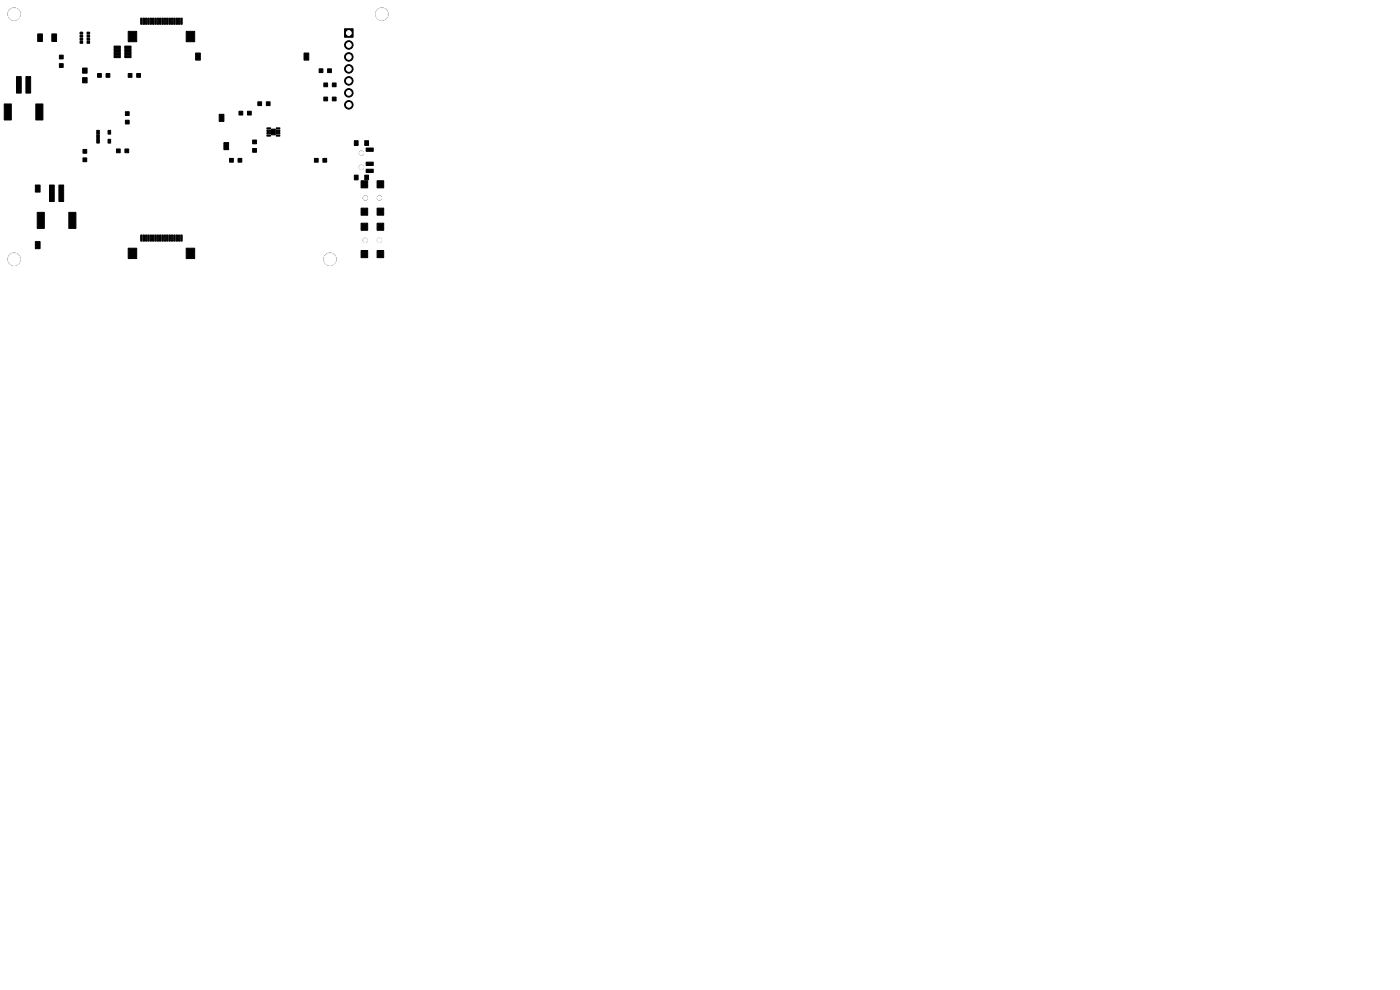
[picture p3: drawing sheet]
<svg xmlns="http://www.w3.org/2000/svg" width="297mm" height="210mm" viewBox="0 0 297 210" stroke-linecap="round" stroke-linejoin="round" font-family="sans-serif">
<g fill="#000" stroke="#000" stroke-width=".21">
<path d="M3.5 16.3h1v3.5h-1zM5.5 16.3h1v3.5h-1zM8 7.2h1v1.6h-1zM11 7.2h1v1.6h-1zM12.6 11.7h.8v.8h-.8zM12.6 13.5h.8v.8h-.8zM17 6.8h.5v.4h-.5zM17 7.5h.5v.4h-.5zM17 8.1h.5v.4h-.5zM17 8.8h.5v.4h-.5zM17.5 14.4h1v1.1h-1zM17.5 16.5h1v1.1h-1z"/>
<path d="M18.5 8.8h.5v.4h-.5zM18.5 8.1h.5v.4h-.5zM18.5 7.5h.5v.4h-.5zM18.5 6.8h.5v.4h-.5zM20.7 15.6h.8v.8h-.8zM22.5 15.6h.8v.8h-.8zM24.2 9.8h1.3v.5h-1.3zM24.2 10.4h1.3v.5h-1.3zM24.2 11.1h1.3v.5h-1.3zM24.2 11.7h1.3v.5h-1.3zM26.5 11.7h1.3v.5h-1.3zM26.5 11.1h1.3v.5h-1.3z"/>
<path d="M26.5 10.4h1.3v.5h-1.3zM26.5 9.8h1.3v.5h-1.3zM27.2 15.6h.8v.8h-.8zM27.2 6.7h1.8v2.2h-1.8zM29 15.6h.8v.8h-.8zM29.9 3.9h.3v1.3h-.3zM30.4 3.9h.2v1.3h-.2zM30.8 3.9h.3v1.3h-.3zM31.3 3.9h.3v1.3h-.3zM31.8 3.9h.3v1.3h-.3zM32.4 3.9h.3v1.3h-.3zM32.9 3.9h.2v1.3h-.2z"/>
<path d="M33.3 3.9h.3v1.3h-.3zM33.8 3.9h.3v1.3h-.3zM34.3 3.9h.3v1.3h-.3zM34.8 3.9h.4v1.3h-.4zM35.4 3.9h.2v1.3h-.2zM35.8 3.9h.3v1.3h-.3zM36.3 3.9h.3v1.3h-.3zM36.8 3.9h.3v1.3h-.3zM37.3 3.9h.4v1.3h-.4zM37.9 3.9h.2v1.3h-.2zM38.3 3.9h.3v1.3h-.3zM39.5 6.7h1.8v2.2h-1.8z"/>
<path d="M41.5 11.3h1v1.5h-1zM64.5 11.3h1v1.5h-1zM67.7 14.6h.8v.8h-.8zM68.7 17.6h.8v.8h-.8zM69.5 14.6h.8v.8h-.8zM70.5 17.6h.8v.8h-.8zM73.1 6.1h1.8v1.8h-1.8zM.9 22.1h1.5v3.4h-1.5zM7.6 22.1h1.5v3.4h-1.5zM17.6 31.7h.8v.8h-.8zM17.6 33.5h.8v.8h-.8zM20.5 27.7h.6v.8h-.6z"/>
<path d="M20.5 28.6h.6v.8h-.6zM20.5 29.6h.6v.8h-.6zM22.9 29.6h.6v.8h-.6zM22.9 27.7h.6v.8h-.6zM24.7 31.6h.8v.8h-.8zM26.5 31.6h.8v.8h-.8zM26.6 23.7h.8v.8h-.8zM26.6 25.5h.8v.8h-.8zM46.5 24.3h1v1.5h-1zM47.5 30.3h1v1.5h-1zM48.7 33.6h.8v.8h-.8zM50.5 33.6h.8v.8h-.8z"/>
<path d="M50.7 23.6h.8v.8h-.8zM52.5 23.6h.8v.8h-.8zM53.6 29.7h.8v.8h-.8zM53.6 31.5h.8v.8h-.8zM54.7 21.6h.8v.8h-.8zM56.5 21.6h.8v.8h-.8zM56.6 27.1h.8v.3h-.8zM56.6 27.6h.8v.3h-.8zM56.6 28.1h.8v.3h-.8zM56.6 28.6h.8v.3h-.8zM57.6 27.4h.8v1.2h-.8zM58.6 28.6h.8v.3h-.8z"/>
<path d="M58.6 28.1h.8v.3h-.8zM58.6 27.6h.8v.3h-.8zM58.6 27.1h.8v.3h-.8zM66.7 33.6h.8v.8h-.8zM68.5 33.6h.8v.8h-.8zM68.7 20.6h.8v.8h-.8zM70.5 20.6h.8v.8h-.8zM75.2 29.9h.8v1h-.8zM75.2 37.2h.8v1h-.8zM76.6 38.4h1.4v1.5h-1.4zM77.4 29.9h.8v1h-.8zM77.4 37.2h.8v1h-.8z"/>
<path d="M77.7 31.4h1.5v.7h-1.5zM77.7 34.4h1.5v.7h-1.5zM77.7 35.9h1.5v.7h-1.5zM80 38.4h1.4v1.5h-1.4zM7.5 51.3h1v1.5h-1zM7.5 39.3h1v1.5h-1zM7.9 45.1h1.5v3.4h-1.5zM10.5 39.3h1v3.5h-1zM12.5 39.3h1v3.5h-1zM14.6 45.1h1.5v3.4h-1.5zM27.2 52.7h1.8v2.2h-1.8zM29.9 49.9h.3v1.3h-.3z"/>
<path d="M30.4 49.9h.2v1.3h-.2zM30.8 49.9h.3v1.3h-.3zM31.3 49.9h.3v1.3h-.3zM31.8 49.9h.3v1.3h-.3zM32.4 49.9h.3v1.3h-.3zM32.9 49.9h.2v1.3h-.2zM33.3 49.9h.3v1.3h-.3zM33.8 49.9h.3v1.3h-.3zM34.3 49.9h.3v1.3h-.3zM34.8 49.9h.4v1.3h-.4zM35.4 49.9h.2v1.3h-.2zM35.8 49.9h.3v1.3h-.3z"/>
<path d="M36.3 49.9h.3v1.3h-.3zM36.8 49.9h.3v1.3h-.3zM37.3 49.9h.4v1.3h-.4zM37.9 49.9h.2v1.3h-.2zM38.3 49.9h.3v1.3h-.3zM39.5 52.7h1.8v2.2h-1.8zM76.6 47.4h1.4v1.5h-1.4zM76.6 53.2h1.4v1.5h-1.4zM76.6 44.2h1.4v1.5h-1.4zM80 47.4h1.4v1.5h-1.4zM80 53.2h1.4v1.5h-1.4zM80 44.2h1.4v1.5h-1.4z"/>
<circle cx="3" cy="3" r="1.3"/>
<circle cx="74" cy="12.1" r=".9"/>
<circle cx="74" cy="17.2" r=".9"/>
<circle cx="74" cy="14.6" r=".9"/>
<circle cx="74" cy="9.5" r=".9"/>
<circle cx="74" cy="19.7" r=".9"/>
<circle cx="81" cy="3" r="1.3"/>
<circle cx="74" cy="22.2" r=".9"/>
<circle cx="76.7" cy="35.5" r=".45"/>
<circle cx="76.7" cy="32.5" r=".45"/>
<circle cx="3" cy="55" r="1.3"/>
<circle cx="70" cy="55" r="1.3"/>
<circle cx="77.5" cy="51" r=".45"/>
<circle cx="77.5" cy="42" r=".45"/>
<circle cx="80.5" cy="51" r=".45"/>
<circle cx="80.5" cy="42" r=".45"/>
</g>
<g fill="#fff" stroke="#fff" stroke-width=".21">
<circle cx="77.5" cy="51" r=".45"/>
<circle cx="80.5" cy="51" r=".45"/>
<circle cx="74" cy="7" r=".51"/>
<circle cx="74" cy="9.5" r=".51"/>
<circle cx="74" cy="12.1" r=".51"/>
<circle cx="74" cy="14.6" r=".51"/>
<circle cx="74" cy="17.2" r=".51"/>
<circle cx="74" cy="19.7" r=".51"/>
<circle cx="74" cy="22.2" r=".51"/>
<circle cx="3" cy="55" r="1.3"/>
<circle cx="76.7" cy="32.5" r=".45"/>
<circle cx="76.7" cy="35.5" r=".45"/>
<circle cx="77.5" cy="42" r=".45"/>
<circle cx="80.5" cy="42" r=".45"/>
<circle cx="70" cy="55" r="1.3"/>
<circle cx="81" cy="3" r="1.3"/>
<circle cx="3" cy="3" r="1.3"/>
</g>
</svg>
